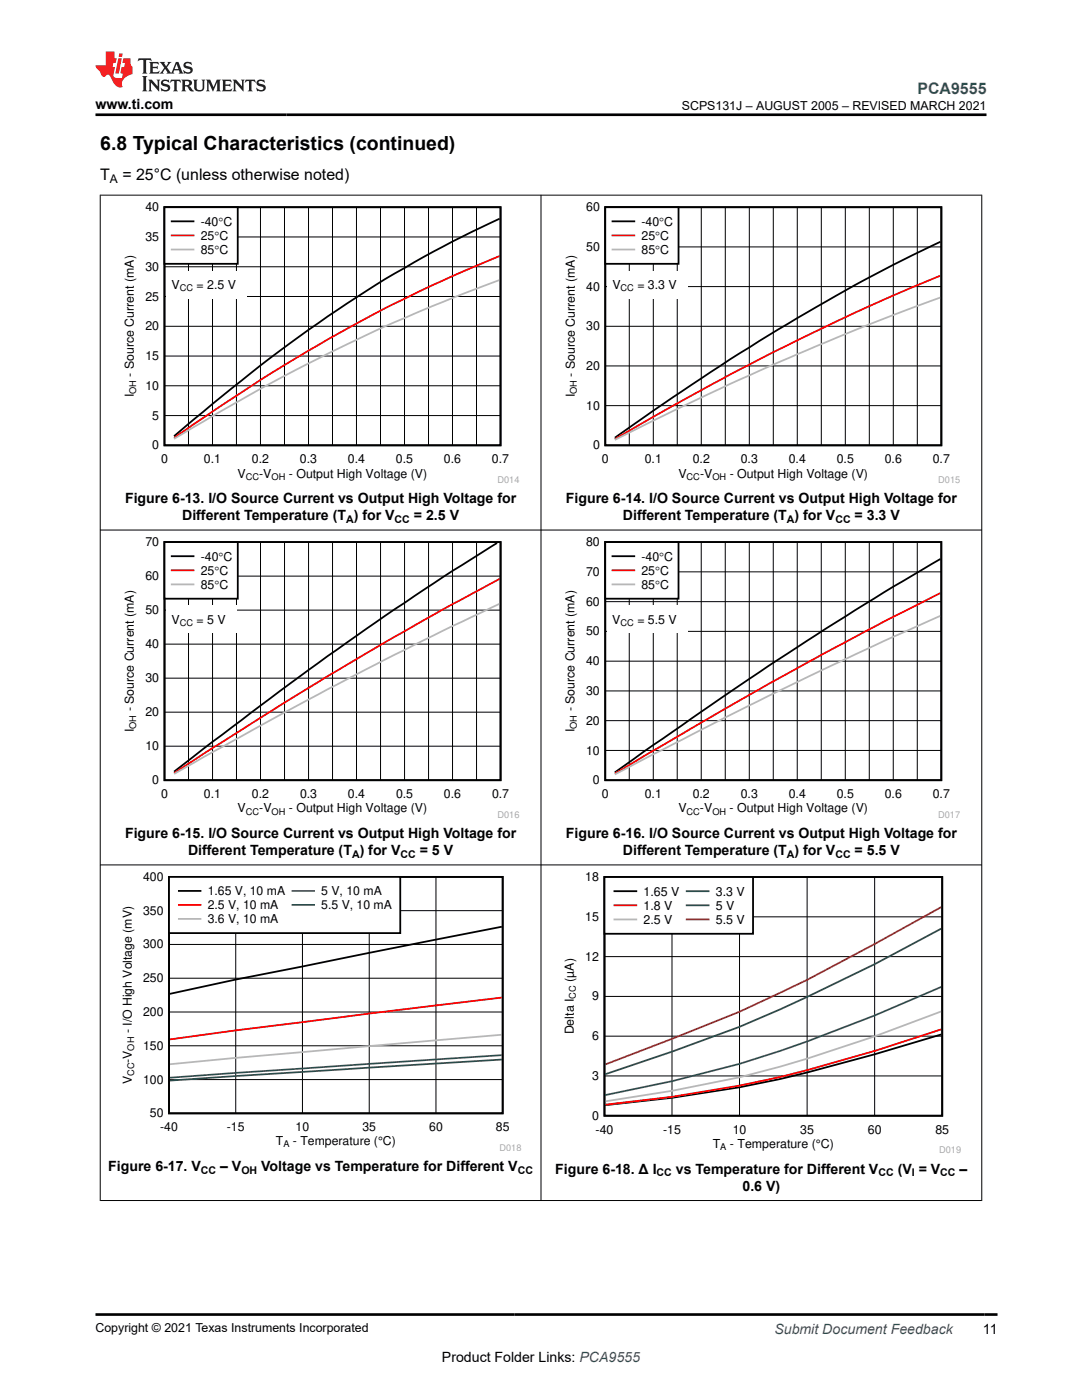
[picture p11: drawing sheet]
<svg xmlns="http://www.w3.org/2000/svg" width="216mm" height="279mm" viewBox="0 0 216 279" stroke-linecap="round" stroke-linejoin="round" font-family="sans-serif">
<defs><g id="words">
<text font-size="3.9" x="20" y="29.9">6.8 Typical Characteristics (continued)</text>
<text font-size="3.2" fill="#00f" x="183.1" y="18.7">PCA9555</text>
<g font-size="3.2">
<text x="20" y="35.8">T</text>
<text x="24.4" y="35.8">= 25°C (unless otherwise noted)</text>
</g>
<g font-size="2.8">
<text x="19" y="21.8">www.ti.com</text>
<text x="25" y="100.4">Figure 6-13. I/O Source Current vs Output High Voltage for</text>
<text x="112.9" y="100.4">Figure 6-14. I/O Source Current vs Output High Voltage for</text>
<text x="36.3" y="103.8">Different Temperature (T ) for V</text>
<text x="82.6" y="103.8">= 2.5 V</text>
<text x="124.3" y="103.8">Different Temperature (T ) for V</text>
<text x="170.5" y="103.8">= 3.3 V</text>
<text x="25" y="167.2">Figure 6-15. I/O Source Current vs Output High Voltage for</text>
<text x="112.9" y="167.2">Figure 6-16. I/O Source Current vs Output High Voltage for</text>
<text x="37.5" y="170.6">Different Temperature (T ) for V</text>
<text x="83.8" y="170.6">= 5 V</text>
<text x="124.3" y="170.6">Different Temperature (T ) for V</text>
<text x="170.5" y="170.6">= 5.5 V</text>
<text x="21.6" y="233.7">Figure 6-17. V</text>
<text x="43.9" y="233.7">– V</text>
<text x="52.1" y="233.7">Voltage vs Temperature for Different V</text>
<text x="110.8" y="234.2">Figure 6-18. Δ I</text>
<text x="134.9" y="234.2">vs Temperature for Different V</text>
<text x="148.2" y="237.6">0.6 V)</text>
<text x="179.1" y="234.2">(V = V</text>
<text x="191.5" y="234.2">–</text>
<text x="196.1" y="266.1">11</text>
<text x="88.2" y="271.7">Product Folder Links: PCA9555</text>
</g>
<text font-size="2.8" fill="#00f" x="154.5" y="266.2">Submit Document Feedback</text>
<g font-size="2.5">
<text x="136" y="21.9">SCPS131J – AUGUST 2005 – REVISED MARCH 2021</text>
<text x="29" y="42.2">40</text>
<text x="40" y="45.1">-40qC</text>
<text x="40" y="47.9">25</text>
<text x="42.8" y="47.9">qC</text>
<text x="117" y="42.2">60</text>
<text x="128" y="45.1">-40qC</text>
<text x="128" y="47.9">25</text>
<text x="130.7" y="47.9">qC</text>
<text x="29" y="48.1">35</text>
<text x="40" y="50.7">85</text>
<text x="42.8" y="50.7">qC</text>
<text x="117" y="50.1">50</text>
<text x="128" y="50.7">85</text>
<text x="130.7" y="50.7">qC</text>
<text x="29" y="60">25</text>
<text x="29" y="54">30</text>
<text x="34.2" y="57.6">V</text>
<text x="39.2" y="57.6">= 2.5 V</text>
<text x="117" y="58">40</text>
<text x="122.2" y="57.6">V</text>
<text x="127.2" y="57.6">= 3.3 V</text>
<text x="29" y="65.9">20</text>
<text x="117" y="65.9">30</text>
<text x="29" y="71.9">15</text>
<text x="26.7" y="75.2" transform="rotate(-90 26.7 75.2)">- Source Current (mA)</text>
<text x="29" y="77.8">10</text>
<text x="114.7" y="75.2" transform="rotate(-90 114.7 75.2)">- Source Current (mA)</text>
<text x="117" y="73.8">20</text>
<text x="26.7" y="79.3" transform="rotate(-90 26.7 79.3)">I</text>
<text x="30.4" y="83.7">5</text>
<text x="114.7" y="79.3" transform="rotate(-90 114.7 79.3)">I</text>
<text x="117" y="81.8">10</text>
<text x="30.4" y="89.7">0</text>
<text x="118.3" y="89.7">0</text>
<text x="32.1" y="92.5">0</text>
<text x="40.7" y="92.5">0.1</text>
<text x="47.4" y="95.3">V</text>
<text x="50.3" y="92.5">0.2</text>
<text x="51.7" y="95.3">-V</text>
<text x="57.6" y="95.3">- Output High Voltage (V)</text>
<text x="59.9" y="92.5">0.3</text>
<text x="69.4" y="92.5">0.4</text>
<text x="79" y="92.5">0.5</text>
<text x="88.6" y="92.5">0.6</text>
<text x="98.2" y="92.5">0.7</text>
<text x="120.1" y="92.5">0</text>
<text x="128.7" y="92.5">0.1</text>
<text x="135.4" y="95.3">V</text>
<text x="138.2" y="92.5">0.2</text>
<text x="139.7" y="95.3">-V</text>
<text x="145.6" y="95.3">- Output High Voltage (V)</text>
<text x="147.8" y="92.5">0.3</text>
<text x="157.4" y="92.5">0.4</text>
<text x="167" y="92.5">0.5</text>
<text x="176.5" y="92.5">0.6</text>
<text x="186.1" y="92.5">0.7</text>
<text x="29" y="109">70</text>
<text x="40.1" y="111.9">-40qC</text>
<text x="117" y="109">80</text>
<text x="128" y="111.9">-40qC</text>
<text x="29" y="115.8">60</text>
<text x="40.1" y="114.7">25</text>
<text x="40.1" y="117.5">85</text>
<text x="42.8" y="114.7">qC</text>
<text x="42.8" y="117.5">qC</text>
<text x="117" y="114.9">70</text>
<text x="128" y="114.7">25</text>
<text x="128" y="117.5">85</text>
<text x="130.7" y="114.7">qC</text>
<text x="130.7" y="117.5">qC</text>
<text x="29" y="122.6">50</text>
<text x="34.2" y="124.5">V</text>
<text x="39.2" y="124.5">= 5 V</text>
<text x="117" y="120.9">60</text>
<text x="122.2" y="124.5">V</text>
<text x="127.2" y="124.5">= 5.5 V</text>
<text x="29" y="129.4">40</text>
<text x="117" y="126.8">50</text>
<text x="29" y="136.1">30</text>
<text x="117" y="132.8">40</text>
<text x="26.7" y="142" transform="rotate(-90 26.7 142)">- Source Current (mA)</text>
<text x="29" y="142.9">20</text>
<text x="114.7" y="142" transform="rotate(-90 114.7 142)">- Source Current (mA)</text>
<text x="117" y="138.7">30</text>
<text x="26.7" y="146.1" transform="rotate(-90 26.7 146.1)">I</text>
<text x="29" y="149.7">10</text>
<text x="114.7" y="146.1" transform="rotate(-90 114.7 146.1)">I</text>
<text x="117" y="144.6">20</text>
<text x="117" y="150.6">10</text>
<text x="30.4" y="156.5">0</text>
<text x="32.1" y="159.3">0</text>
<text x="40.7" y="159.3">0.1</text>
<text x="50.3" y="159.3">0.2</text>
<text x="59.9" y="159.3">0.3</text>
<text x="69.4" y="159.3">0.4</text>
<text x="79" y="159.3">0.5</text>
<text x="88.6" y="159.3">0.6</text>
<text x="98.2" y="159.3">0.7</text>
<text x="118.3" y="156.5">0</text>
<text x="120.1" y="159.3">0</text>
<text x="128.6" y="159.3">0.1</text>
<text x="138.2" y="159.3">0.2</text>
<text x="147.8" y="159.3">0.3</text>
<text x="157.4" y="159.3">0.4</text>
<text x="167" y="159.3">0.5</text>
<text x="176.5" y="159.3">0.6</text>
<text x="186.1" y="159.3">0.7</text>
<text x="47.4" y="162.1">V</text>
<text x="51.7" y="162.1">-V</text>
<text x="57.7" y="162.1">- Output High Voltage (V)</text>
<text x="135.4" y="162.1">V</text>
<text x="139.7" y="162.1">-V</text>
<text x="145.6" y="162.1">- Output High Voltage (V)</text>
<text x="116.8" y="175.8">18</text>
<text x="128.4" y="178.7">1.65 V</text>
<text x="142.8" y="178.7">3.3 V</text>
<text x="116.8" y="183.8">15</text>
<text x="128.4" y="181.5">1.8 V</text>
<text x="128.4" y="184.4">2.5 V</text>
<text x="142.8" y="181.5">5 V</text>
<text x="142.8" y="184.4">5.5 V</text>
<text x="116.8" y="191.7">12</text>
<text x="114.5" y="195.9" transform="rotate(-90 114.5 195.9)">(µA)</text>
<text x="118.2" y="199.7">9</text>
<text x="114.5" y="206.5" transform="rotate(-90 114.5 206.5)">Delta I</text>
<text x="118.2" y="207.6">6</text>
<text x="118.2" y="215.5">3</text>
<text x="118.2" y="223.5">0</text>
<text x="118.8" y="226.3">-40</text>
<text x="132.3" y="226.3">-15</text>
<text x="146.2" y="226.3">10</text>
<text x="159.7" y="226.3">35</text>
<text x="173.2" y="226.3">60</text>
<text x="186.6" y="226.3">85</text>
<text x="142.2" y="229.1">T</text>
<text x="145.6" y="229.1">- Temperature (°C)</text>
<text x="19" y="265.9">Copyright © 2021 Texas Instruments Incorporated</text>
</g>
<g font-size="2.4">
<text x="21.9" y="36.5">A</text>
<text x="28.6" y="175.8">400</text>
<text x="41.4" y="178.7">1.65 V, 10 mA</text>
<text x="64.1" y="178.7">5 V, 10 mA</text>
<text x="28.6" y="182.5">350</text>
<text x="41.4" y="181.5">2.5 V, 10 mA</text>
<text x="41.4" y="184.2">3.6 V, 10 mA</text>
<text x="64.1" y="181.5">5.5 V, 10 mA</text>
<text x="28.6" y="189.3">300</text>
<text x="28.6" y="196">250</text>
<text x="28.6" y="202.8">200</text>
<text x="26.3" y="206.2" transform="rotate(-90 26.3 206.2)">- I/O High Voltage (mV)</text>
<text x="28.6" y="209.5">150</text>
<text x="26.3" y="212.1" transform="rotate(-90 26.3 212.1)">-V</text>
<text x="26.3" y="216.4" transform="rotate(-90 26.3 216.4)">V</text>
<text x="28.6" y="216.3">100</text>
<text x="29.9" y="223">50</text>
<text x="32" y="225.8">-40</text>
<text x="45.3" y="225.8">-15</text>
<text x="59" y="225.8">10</text>
<text x="72.3" y="225.8">35</text>
<text x="85.6" y="225.8">60</text>
<text x="99" y="225.8">85</text>
<text x="55.1" y="228.6">T</text>
<text x="58.4" y="228.6">- Temperature (°C)</text>
</g>
<g font-size="2.1">
<text x="69.1" y="104.3">A</text>
<text x="78.7" y="104.3">CC</text>
<text x="157" y="104.3">A</text>
<text x="166.7" y="104.3">CC</text>
<text x="70.2" y="171.2">A</text>
<text x="79.9" y="171.2">CC</text>
<text x="157" y="171.2">A</text>
<text x="166.7" y="171.2">CC</text>
<text x="40.1" y="234.2">CC</text>
<text x="48.2" y="234.2">OH</text>
<text x="103.3" y="234.2">CC</text>
<text x="131" y="234.8">CC</text>
<text x="175.3" y="234.8">CC</text>
<text x="181.9" y="234.8">I</text>
<text x="187.6" y="234.8">CC</text>
</g>
<g font-size="1.8">
<text x="35.9" y="58.1">CC</text>
<text x="123.8" y="58.1">CC</text>
<text x="27.1" y="78.6" transform="rotate(-90 27.1 78.6)">OH</text>
<text x="115.1" y="78.6" transform="rotate(-90 115.1 78.6)">OH</text>
<text x="49.1" y="95.7">CC</text>
<text x="54.2" y="95.7">OH</text>
<text x="137" y="95.7">CC</text>
<text x="142.1" y="95.7">OH</text>
<text x="35.9" y="124.9">CC</text>
<text x="123.8" y="124.9">CC</text>
<text x="27.2" y="145.4" transform="rotate(-90 27.2 145.4)">OH</text>
<text x="115.1" y="145.4" transform="rotate(-90 115.1 145.4)">OH</text>
<text x="49.1" y="162.6">CC</text>
<text x="54.2" y="162.6">OH</text>
<text x="137" y="162.6">CC</text>
<text x="142.1" y="162.6">OH</text>
<text x="114.9" y="199.3" transform="rotate(-90 114.9 199.3)">CC</text>
<text x="26.7" y="209.7" transform="rotate(-90 26.7 209.7)">OH</text>
<text x="26.7" y="214.8" transform="rotate(-90 26.7 214.8)">CC</text>
<text x="56.6" y="229">A</text>
<text x="143.7" y="229.5">A</text>
</g>
<g font-size="1.8" fill="#a8a8a8">
<text x="99.3" y="96.4">D014</text>
<text x="187.2" y="96.4">D015</text>
<text x="99.3" y="163.2">D016</text>
<text x="187.2" y="163.2">D017</text>
<text x="99.7" y="229.7">D018</text>
<text x="187.4" y="230.2">D019</text>
</g>
</g></defs>
<path d="M32.8 41.4h67.1v47.5h-67.1zM99.7 43.6a230.6 230.6 0 0 0-43.9 26.4l-9.6 7.5-11.5 9.6" fill="none" stroke="#000" stroke-width=".36"/>
<g fill="none" stroke="#000" stroke-width=".2">
<path d="M32.8 59.2h67.1M32.8 53.2h67.1M32.8 47.3h67.1M37.6 41.4v47.5M42.4 41.4v47.5M47.2 41.4v47.5M52 41.4v47.5M56.8 41.4v47.5M61.6 41.4v47.5M66.3 41.4v47.5M71.1 41.4v47.5M75.9 41.4v47.5"/>
<path d="M80.7 41.4v47.5M85.5 41.4v47.5M90.3 41.4v47.5M95.1 41.4v47.5M32.8 77h67.1M32.8 71.1h67.1M32.8 65.1h67.1M32.8 82.9h67.1"/>
</g>
<path d="M99.7 51.1a304.2 304.2 0 0 0-59.2 32.3l-5.8 4" fill="none" stroke="#f00" stroke-width=".36"/>
<path d="M99.7 55.9a358.7 358.7 0 0 0-65 31.7" fill="none" stroke="#b8b8b8" stroke-width=".36"/>
<g fill="#fff">
<path d="M33.1 54h16.2v5.6h-16.2z" fill-rule="evenodd"/>
<path d="M32.8 41.4h14.6v11.2h-14.6z" fill-rule="evenodd"/>
</g>
<path d="M32.8 41.4h14.6v11.3h-14.6zM34.3 44.2h4.3" fill="none" stroke="#000" stroke-width=".36"/>
<path d="M34.3 47h4.3" fill="none" stroke="#f00" stroke-width=".36"/>
<path d="M34.3 49.8h4.3" fill="none" stroke="#b8b8b8" stroke-width=".36"/>
<path d="M112.3 40.4h79.3v56h-79.3z" fill-rule="evenodd" fill="#fff"/>
<path d="M120.8 41.4h67v47.5h-67zM187.6 48.2a406.6 406.6 0 0 0-59.2 35.1l-5.7 4.1" fill="none" stroke="#000" stroke-width=".36"/>
<g fill="none" stroke="#000" stroke-width=".2">
<path d="M120.8 57.2h67M120.8 49.3h67M125.6 41.4v47.5M130.4 41.4v47.5M135.1 41.4v47.5M139.9 41.4v47.5M144.7 41.4v47.5M149.5 41.4v47.5M154.3 41.4v47.5M159.1 41.4v47.5M163.9 41.4v47.5M168.7 41.4v47.5"/>
<path d="M173.5 41.4v47.5M178.2 41.4v47.5M183 41.4v47.5M120.8 73h67M120.8 65.1h67M120.8 81h67"/>
</g>
<path d="M187.6 55a504.9 504.9 0 0 0-64.9 32.6" fill="none" stroke="#f00" stroke-width=".36"/>
<path d="M187.6 59.4a571.5 571.5 0 0 0-64.9 28.4" fill="none" stroke="#b8b8b8" stroke-width=".36"/>
<g fill="#fff">
<path d="M121.1 54h16.1v5.6h-16.1z" fill-rule="evenodd"/>
<path d="M120.8 41.4h14.6v11.2h-14.6z" fill-rule="evenodd"/>
</g>
<path d="M120.8 41.4h14.6v11.3h-14.6zM122.2 44.2h4.4" fill="none" stroke="#000" stroke-width=".36"/>
<path d="M122.2 47h4.4" fill="none" stroke="#f00" stroke-width=".36"/>
<path d="M122.2 49.8h4.4" fill="none" stroke="#b8b8b8" stroke-width=".36"/>
<path d="M24.4 107.2h79.2v56.1h-79.2z" fill-rule="evenodd" fill="#fff"/>
<path d="M32.8 108.2h67.1v47.5h-67.1zM99.2 108.4a636.4 636.4 0 0 0-54.9 38.2l-9.6 7.4" fill="none" stroke="#000" stroke-width=".36"/>
<g fill="none" stroke="#000" stroke-width=".2">
<path d="M32.8 115h67.1M37.6 108.2v47.5M42.4 108.2v47.5M47.2 108.2v47.5M52 108.2v47.5M56.8 108.2v47.5M61.6 108.2v47.5M66.4 108.2v47.5M71.1 108.2v47.5M75.9 108.2v47.5M80.7 108.2v47.5M85.5 108.2v47.5"/>
<path d="M90.3 108.2v47.5M95.1 108.2v47.5M32.8 135.3h67.1M32.8 128.6h67.1M32.8 121.8h67.1M32.8 148.9h67.1M32.8 142.1h67.1"/>
</g>
<path d="M99.7 115.5a810.3 810.3 0 0 0-65 38.8" fill="none" stroke="#f00" stroke-width=".36"/>
<path d="M99.7 120.5a900.3 900.3 0 0 0-65 34" fill="none" stroke="#b8b8b8" stroke-width=".36"/>
<g fill="#fff">
<path d="M33.2 120.9h14v5.5h-14z" fill-rule="evenodd"/>
<path d="M32.8 108.2h14.6v11.3h-14.6z" fill-rule="evenodd"/>
</g>
<path d="M32.8 108.2h14.6v11.3h-14.6zM34.3 111h4.3" fill="none" stroke="#000" stroke-width=".36"/>
<path d="M34.3 113.8h4.3" fill="none" stroke="#f00" stroke-width=".36"/>
<path d="M34.3 116.6h4.3" fill="none" stroke="#b8b8b8" stroke-width=".36"/>
<path d="M112.3 107.2h79.3v56.1h-79.3z" fill-rule="evenodd" fill="#fff"/>
<path d="M120.8 108.2h67v47.5h-67zM187.6 111.6a779.6 779.6 0 0 0-61.1 39.8l-3.8 2.8" fill="none" stroke="#000" stroke-width=".36"/>
<g fill="none" stroke="#000" stroke-width=".2">
<path d="M120.8 114.1h67M125.6 108.2v47.5M130.4 108.2v47.5M135.1 108.2v47.5M139.9 108.2v47.5M144.7 108.2v47.5M149.5 108.2v47.5M154.3 108.2v47.5M159.1 108.2v47.5M163.9 108.2v47.5M168.7 108.2v47.5M173.5 108.2v47.5"/>
<path d="M178.2 108.2v47.5M183 108.2v47.5M120.8 137.9h67M120.8 132h67M120.8 126h67M120.8 120.1h67M120.8 149.8h67M120.8 143.8h67"/>
</g>
<path d="M187.6 118.4a908.6 908.6 0 0 0-64.9 36" fill="none" stroke="#f00" stroke-width=".36"/>
<path d="M187.6 122.9a995.5 995.5 0 0 0-64.9 31.7" fill="none" stroke="#b8b8b8" stroke-width=".36"/>
<g fill="#fff">
<path d="M121.1 120.9h16.1v5.5h-16.1z" fill-rule="evenodd"/>
<path d="M120.8 108.2h14.6v11.3h-14.6z" fill-rule="evenodd"/>
</g>
<path d="M120.8 108.2h14.6v11.3h-14.6zM122.2 111h4.4" fill="none" stroke="#000" stroke-width=".36"/>
<path d="M122.2 113.8h4.4" fill="none" stroke="#f00" stroke-width=".36"/>
<path d="M122.2 116.6h4.4" fill="none" stroke="#b8b8b8" stroke-width=".36"/>
<path d="M24 174h80v55.7h-80z" fill-rule="evenodd" fill="#fff"/>
<path d="M33.7 175h66.6v47.2h-66.6zM100.1 184.9l-53.1 10.6-13.1 2.8" fill="none" stroke="#000" stroke-width=".36"/>
<path d="M47 175v47.2M60.4 175v47.2M73.7 175v47.2M87 175v47.2M33.7 195.2h66.6M33.7 188.5h66.6M33.7 181.7h66.6M33.7 215.5h66.6M33.7 208.7h66.6M33.7 202h66.6" fill="none" stroke="#000" stroke-width=".2"/>
<path d="M100.1 199.1l-26.4 3.2-39.8 5.1" fill="none" stroke="#f00" stroke-width=".36"/>
<path d="M100.1 206.5l-53.1 4.6-13.1 1.3" fill="none" stroke="#b8b8b8" stroke-width=".36"/>
<path d="M100.1 210.6l-66.2 4.5" fill="none" stroke="#295c75" stroke-width=".36"/>
<path d="M100.1 211.5l-66.2 4.2" fill="none" stroke="#286b48" stroke-width=".36"/>
<path d="M33.7 175h46.2v11.2h-46.2z" fill-rule="evenodd" fill="#fff"/>
<path d="M33.7 175h46.2v11.2h-46.2zM35.7 177.8h4.3" fill="none" stroke="#000" stroke-width=".36"/>
<path d="M35.7 180.6h4.3" fill="none" stroke="#f00" stroke-width=".36"/>
<path d="M35.7 183.4h4.3" fill="none" stroke="#b8b8b8" stroke-width=".36"/>
<path d="M58.4 177.8h4.3" fill="none" stroke="#295c75" stroke-width=".36"/>
<path d="M58.4 180.6h4.3" fill="none" stroke="#286b48" stroke-width=".36"/>
<path d="M112.1 174h79.7v56.2h-79.7z" fill-rule="evenodd" fill="#fff"/>
<path d="M120.6 175h67.4v47.7h-67.4zM187.8 206.4l-13.3 4a254.2 254.2 0 0 1-53.7 10.2" fill="none" stroke="#000" stroke-width=".36"/>
<path d="M134.1 175v47.7M147.6 175v47.7M161.1 175v47.7M174.5 175v47.7M120.6 198.9h67.4M120.6 190.9h67.4M120.6 183h67.4M120.6 214.7h67.4M120.6 206.8h67.4" fill="none" stroke="#000" stroke-width=".2"/>
<path d="M187.8 205.4a278.8 278.8 0 0 1-53.7 13.5l-13.3 1.6" fill="none" stroke="#f00" stroke-width=".36"/>
<path d="M187.8 201.8a307.1 307.1 0 0 1-40.2 13.2l-13.5 2.7-13.3 2.1" fill="none" stroke="#b8b8b8" stroke-width=".36"/>
<path d="M187.8 197a326.9 326.9 0 0 1-40.2 15.3l-13.5 3.5-13.3 2.7" fill="none" stroke="#295c75" stroke-width=".36"/>
<path d="M187.8 185.3a334.9 334.9 0 0 1-67 29.1" fill="none" stroke="#286b48" stroke-width=".36"/>
<path d="M187.8 181l-13.3 7.4a303.1 303.1 0 0 1-40.4 18.9l-13.3 5.1" fill="none" stroke="#9d3939" stroke-width=".36"/>
<path d="M120.6 175h29.7v11.4h-29.7z" fill-rule="evenodd" fill="#fff"/>
<path d="M120.6 175h29.7v11.4h-29.7zM122.6 177.9h4.4" fill="none" stroke="#000" stroke-width=".36"/>
<path d="M122.6 180.7h4.4" fill="none" stroke="#f00" stroke-width=".36"/>
<path d="M122.6 183.5h4.4" fill="none" stroke="#b8b8b8" stroke-width=".36"/>
<path d="M137 177.9h4.4" fill="none" stroke="#295c75" stroke-width=".36"/>
<path d="M137 180.7h4.4" fill="none" stroke="#286b48" stroke-width=".36"/>
<path d="M137 183.5h4.4" fill="none" stroke="#9d3939" stroke-width=".36"/>
<path d="M19.9 38.9h176.1M20 38.9v200.8M107.9 38.9v200.8M195.9 38.9v200.8M19.9 105.8h176.1M19.9 172.6h176.1M19.9 239.6h176.1" fill="none" stroke="#000" stroke-width=".2"/>
<path d="M27.7 11.6l-.2 .6 .5-.2h.6v.1v2.2l-.2 .4h1l-.2-.4v-2.2v-.1h.5l.5 .2-.1-.6zM29.8 12.4l.2 .3v1.6l-.2 .4h1.9l.1-.6a1.08 1.08 0 0 1-1.3 .2v-.7h.6l.4 .2v-.7l-.4 .2h-.6v-.5l.2-.2a1 1 0 0 1 1 .3l-.1-.5zM31.8 12.4l1 1.1-1 1.2h.9l-.2-.2 .4-.8 .5 .8-.2 .2h1.6l-.2-.2 .1-.5h1l.1 .5-.1 .2h.9l-.2-.4-.8-1.9h-.5l-1 2.1-.8-1.1 .9-1h-.8l.2 .2-.5 .6-.3-.6 .1-.2zM35.2 12.8l.4 1h-.8zM36.8 12.5a.65 .65 0 0 0-.2 .7 .65 .65 0 0 0 .6 .5l.7 .1 .1 .3a.79 .79 0 0 1-.7 .4 .79 .79 0 0 1-.7-.5l.1 .7 .2-.1a.93 .93 0 0 0 1.1 0 .93 .93 0 0 0 .4-.9 1.46 1.46 0 0 0-1.2-.6l-.1-.3a1.09 1.09 0 0 1 1.2 .2l-.2-.6-.1 .1-.6-.2zM28.4 15.2l.2 .4v2.2l-.2 .4h1l-.2-.4v-2.2l.2-.4zM29.6 15.9l.2 .4v1.5l-.2 .4h.8l-.3-.4v-1.3l1.7 1.8v-2l.2-.4h-.8l.2 .2 .1 1.1-1.2-1.3zM32.3 16a.65 .65 0 0 0-.2 .8 .65 .65 0 0 0 .7 .4l.6 .2 .1 .2a.79 .79 0 0 1-.7 .4 .79 .79 0 0 1-.7-.5l.1 .7 .2-.1a.93 .93 0 0 0 1.1 .1 .93 .93 0 0 0 .4-1 1.46 1.46 0 0 0-1.2-.5l-.1-.4a1.09 1.09 0 0 1 1.2 .2l-.2-.6-.1 .1-.6-.1zM34.1 15.9l-.1 .6a.63 .63 0 0 1 .7-.3l.1 1.6-.3 .4h1l-.2-.4v-1.6a.66 .66 0 0 1 .8 .3l-.1-.6zM36.2 15.9l.2 .4v1.5l-.2 .4h.9l-.2-.2v-.7h.5l.1 .2a.79 .79 0 0 0 1.2 .6l-1-.9a.61 .61 0 0 0 .6-.6 .61 .61 0 0 0-.5-.7zM36.9 16.2h.2a.47 .47 0 0 1 .5 .1 .47 .47 0 0 1 .1 .5l-.2 .1-.6 .1zM38.5 15.9l.2 .2a2.27 2.27 0 0 0 .4 2 1.04 1.04 0 0 0 1.7-.7v-1.3l.2-.2h-.8l.2 .4v1.1a.6 .6 0 0 1-.6 .6 .6 .6 0 0 1-.6-.6v-1.1l.3-.4zM41.1 15.9l.2 .4v1.5l-.2 .4h.7l-.2-.4v-1.4l.9 1.9 .8-1.9v1.4l-.2 .4h1l-.3-.4v-1.5l.3-.4h-.8l-.7 1.5-.7-1.5zM44.3 15.9l.2 .4v1.5l-.2 .4h1.9l.1-.6a1.09 1.09 0 0 1-1.3 .2v-.7h.6l.4 .2v-.6l-.4 .2h-.6v-.6l.2-.1a1.01 1.01 0 0 1 1 .3l-.1-.6zM46.4 15.9l.3 .4v1.5l-.3 .4h.8l-.2-.4v-1.3l1.6 1.8v-2l.2-.4h-.7l.2 .2v1.1l-1.2-1.3zM49 15.9l-.1 .6a.63 .63 0 0 1 .8-.3v1.6l-.3 .4h1l-.2-.4v-1.6a.66 .66 0 0 1 .8 .3l-.1-.6zM51.4 16a.65 .65 0 0 0-.2 .8 .65 .65 0 0 0 .6 .4l.6 .2 .2 .2a.79 .79 0 0 1-.8 .4 .79 .79 0 0 1-.6-.5l.1 .7 .2-.1a.93 .93 0 0 0 1 .1 .93 .93 0 0 0 .5-1 1.46 1.46 0 0 0-1.3-.5l-.1-.4a1.09 1.09 0 0 1 1.3 .2l-.2-.6-.2 .1-.5-.1z" fill="#231f20"/>
<path d="M21.1 10.3v2.7h-2v.4l.9 1a.95 .95 0 0 0 .9 .9 .59 .59 0 0 1 .6-.4 .59 .59 0 0 1 .5 .3l.4 .8a1.59 1.59 0 0 0 2.1 1.4 1.61 1.61 0 0 1 1-2.3l1-.3-.1-1.5a1.59 1.59 0 0 1-.4-1.7h-1.4l-.2 .9h.5l-.1 .9h-.5l-.2 .9v.3l.4 .1-.2 .9h-.6a.73 .73 0 0 1-1.1-.7l.3-1.5h-.5l.2-.9h.5l.2-.9h-.5v-1.3zM23.6 11.6l-.6 3.1h.7l.6-3.1zM23.8 10.7l-.1 .6h.7l.1-.6z" fill="#ed1c24"/>
<path d="M19 22.9h177.8M19 262.3h180" fill="none" stroke="#000" stroke-width=".53"/>
<use href="#words"/>
</svg>
